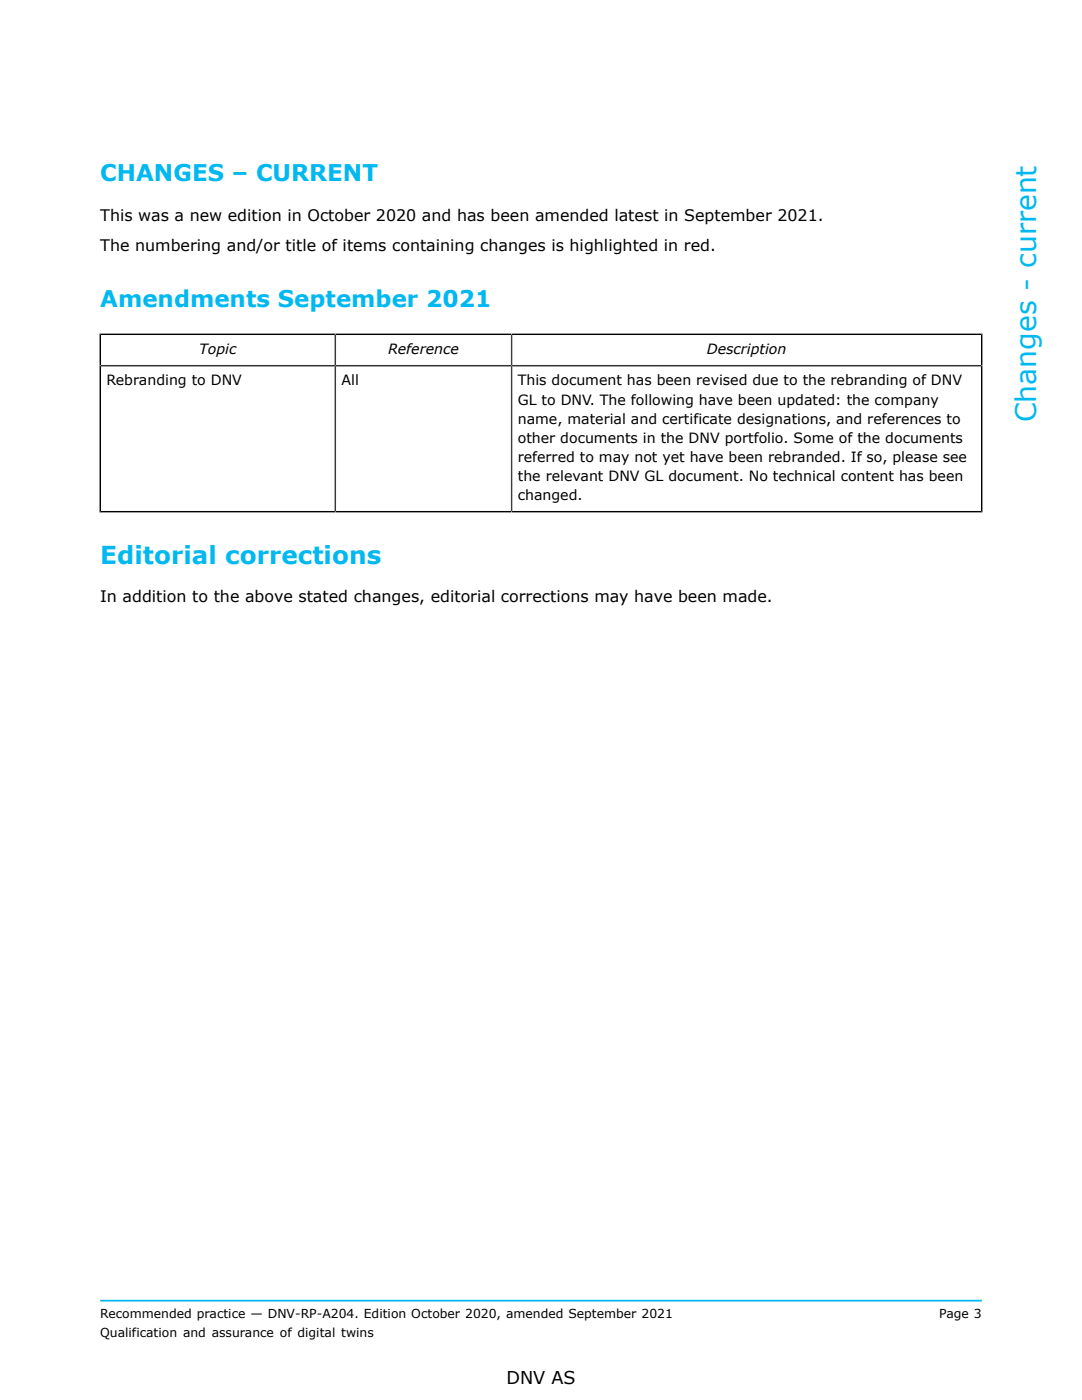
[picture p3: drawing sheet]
<svg xmlns="http://www.w3.org/2000/svg" width="216mm" height="279mm" viewBox="0 0 216 279" stroke-linecap="round" stroke-linejoin="round" font-family="sans-serif">
<defs><g id="words">
<text font-size="5.6" fill="#01b8f1" x="206.7" y="84.3" transform="rotate(-90 206.7 84.3)">Changes - current</text>
<text font-size="4.9" fill="#01b8f1" x="20" y="112.5">Editorial corrections</text>
<g font-size="4.6" fill="#01b8f1">
<text x="20" y="36">CHANGES – CURRENT</text>
<text x="20" y="61.2">Amendments September 2021</text>
</g>
<text font-size="3.5" x="101" y="276.3">DNV AS</text>
<g font-size="3.2">
<text x="20" y="44.1">This was a new edition in October 2020 and has been amended latest in September 2021.</text>
<text x="20" y="50.1">The numbering and/or title of items containing changes is highlighted in red.</text>
<text x="20" y="120.1">In addition to the above stated changes, editorial corrections may have been made.</text>
</g>
<g font-size="2.8">
<text x="39.7" y="70.6">Topic</text>
<text x="77.4" y="70.6">Reference</text>
<text x="141.1" y="70.6">Description</text>
<text x="21.2" y="76.9">Rebranding to DNV</text>
<text x="68.1" y="76.9">All</text>
<text x="103.3" y="76.9">This document has been revised due to the rebranding of DNV</text>
<text x="103.3" y="80.7">GL to DNV. The following have been updated: the company</text>
<text x="103.3" y="84.5">name, material and certificate designations, and references to</text>
<text x="103.3" y="88.3">other documents in the DNV portfolio. Some of the documents</text>
<text x="103.3" y="92.2">referred to may not yet have been rebranded. If so, please see</text>
<text x="103.3" y="96">the relevant DNV GL document. No technical content has been</text>
<text x="103.3" y="99.8">changed.</text>
</g>
<g font-size="2.5">
<text x="20" y="263.1">Recommended practice — DNV-RP-A204. Edition October 2020, amended September 2021</text>
<text x="187.4" y="263.1">Page 3</text>
<text x="20" y="266.9">Qualification and assurance of digital twins</text>
</g>
</g></defs>
<path d="M19.8 66.7h176.3M20 73h175.9M20 66.5v35.8M66.9 66.7v35.4M102.1 66.7v35.4M195.9 66.5v35.8M19.8 102.1h176.3" fill="none" stroke="#000" stroke-width=".35"/>
<path d="M20 259.6h175.9" fill="none" stroke="#01b8f1" stroke-width=".35"/>
<use href="#words"/>
</svg>
